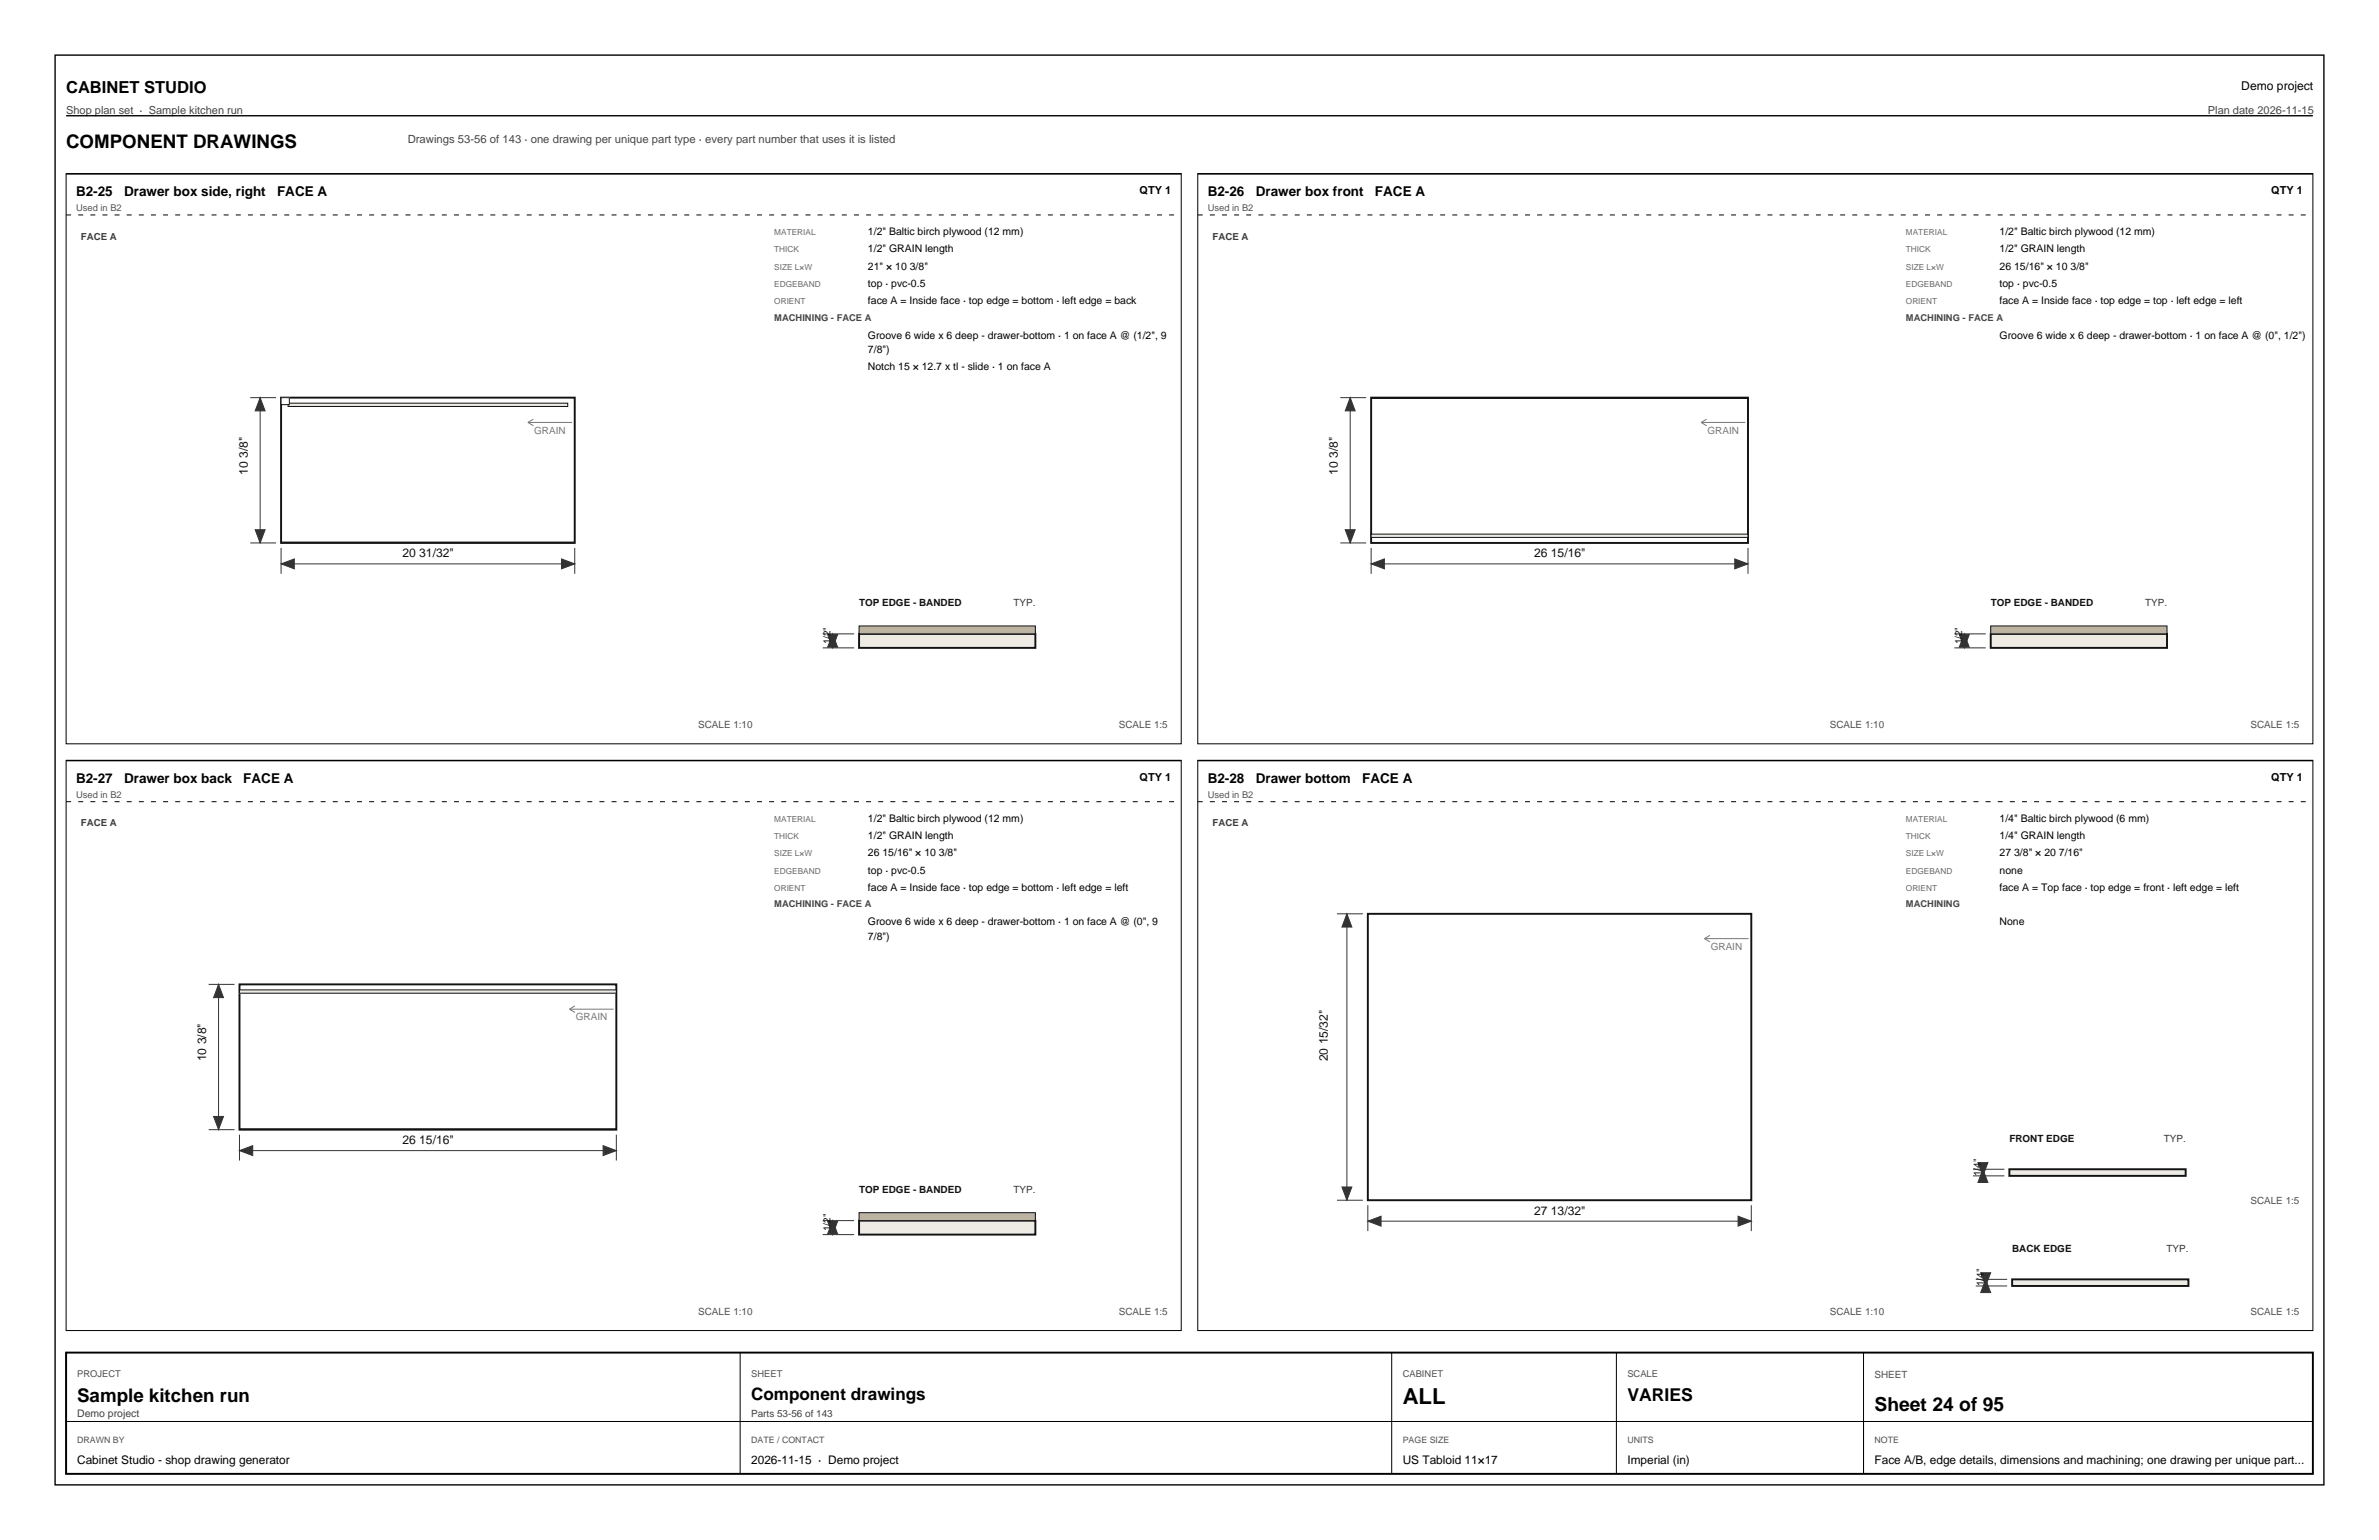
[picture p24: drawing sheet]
<svg xmlns="http://www.w3.org/2000/svg" width="432mm" height="279mm" viewBox="0 0 432 279" stroke-linecap="round" stroke-linejoin="round" font-family="sans-serif">
<defs><g id="words">
<text font-size="4" x="254.6" y="254.8">ALL</text>
<text font-size="3.5" x="340.2" y="256">Sheet 24 of 95</text>
<g font-size="3.4">
<text x="12" y="26.9">COMPONENT DRAWINGS</text>
<text x="14" y="254.3">Sample kitchen run</text>
</g>
<text font-size="3.2" x="295.4" y="254.1">VARIES</text>
<text font-size="3.1" x="136.3" y="254">Component drawings</text>
<text font-size="3" x="12" y="16.9">CABINET STUDIO</text>
<g font-size="2.5">
<text x="13.8" y="35.6">B2-25</text>
<text x="22.5" y="35.6">Drawer box side, right</text>
<text x="50.3" y="35.6">FACE A</text>
<text x="219.2" y="35.6">B2-26</text>
<text x="227.9" y="35.6">Drawer box front</text>
<text x="249.6" y="35.6">FACE A</text>
<text x="13.8" y="142">B2-27</text>
<text x="22.5" y="142">Drawer box back</text>
<text x="44.2" y="142">FACE A</text>
<text x="219.2" y="142">B2-28</text>
<text x="227.9" y="142">Drawer bottom</text>
<text x="247.2" y="142">FACE A</text>
</g>
<text font-size="2.2" x="406.8" y="16.3">Demo project</text>
<g font-size="2.2" fill="#111">
<text x="45" y="86.1" transform="rotate(-90 45 86.1)">10 3/8&quot;</text>
<text x="242.8" y="86.1" transform="rotate(-90 242.8 86.1)">10 3/8&quot;</text>
<text x="73" y="101.1">20 31/32&quot;</text>
<text x="278.4" y="101.1">26 15/16&quot;</text>
<text x="37.4" y="192.5" transform="rotate(-90 37.4 192.5)">10 3/8&quot;</text>
<text x="241" y="192.5" transform="rotate(-90 241 192.5)">20 15/32&quot;</text>
<text x="73" y="207.6">26 15/16&quot;</text>
<text x="278.4" y="220.4">27 13/32&quot;</text>
</g>
<text font-size="2.1" fill="#464646" x="74" y="25.9">Drawings 53-56 of 143 · one drawing per unique part type · every part number that uses it is listed</text>
<g font-size="2.1">
<text x="14" y="265.6">Cabinet Studio - shop drawing generator</text>
<text x="136.3" y="265.6">2026-11-15 · Demo project</text>
<text x="254.6" y="265.6">US Tabloid 11×17</text>
<text x="295.4" y="265.6">Imperial (in)</text>
<text x="340.2" y="265.6">Face A/B, edge details, dimensions and machining; one drawing per unique part...</text>
</g>
<g font-size="2" fill="#464646">
<text x="12" y="20.7">Shop plan set · Sample kitchen run</text>
<text x="400.7" y="20.7">Plan date 2026-11-15</text>
</g>
<g font-size="2">
<text x="206.8" y="35.2">QTY 1</text>
<text x="412.2" y="35.2">QTY 1</text>
<text x="206.8" y="141.6">QTY 1</text>
<text x="412.2" y="141.6">QTY 1</text>
</g>
<g font-size="1.9">
<text x="157.5" y="42.6">1/2&quot; Baltic birch plywood (12 mm)</text>
<text x="157.5" y="45.8">1/2&quot; GRAIN length</text>
<text x="362.9" y="42.6">1/2&quot; Baltic birch plywood (12 mm)</text>
<text x="362.9" y="45.8">1/2&quot; GRAIN length</text>
<text x="157.5" y="48.9">21&quot; × 10 3/8&quot;</text>
<text x="157.5" y="52.1">top · pvc-0.5</text>
<text x="362.9" y="48.9">26 15/16&quot; × 10 3/8&quot;</text>
<text x="362.9" y="52.1">top · pvc-0.5</text>
<text x="157.5" y="55.2">face A = Inside face · top edge = bottom · left edge = back</text>
<text x="362.9" y="55.2">face A = Inside face · top edge = top · left edge = left</text>
<text x="157.5" y="61.4">Groove 6 wide x 6 deep - drawer-bottom · 1 on face A @ (1/2&quot;, 9</text>
<text x="157.5" y="64.1">7/8&quot;)</text>
<text x="362.9" y="61.4">Groove 6 wide x 6 deep - drawer-bottom · 1 on face A @ (0&quot;, 1/2&quot;)</text>
<text x="157.5" y="67.2">Notch 15 × 12.7 x tl - slide · 1 on face A</text>
<text x="157.5" y="149.1">1/2&quot; Baltic birch plywood (12 mm)</text>
<text x="362.9" y="149.1">1/4&quot; Baltic birch plywood (6 mm)</text>
<text x="157.5" y="152.2">1/2&quot; GRAIN length</text>
<text x="157.5" y="155.4">26 15/16&quot; × 10 3/8&quot;</text>
<text x="362.9" y="152.2">1/4&quot; GRAIN length</text>
<text x="362.9" y="155.4">27 3/8&quot; × 20 7/16&quot;</text>
<text x="157.5" y="158.5">top · pvc-0.5</text>
<text x="157.5" y="161.7">face A = Inside face · top edge = bottom · left edge = left</text>
<text x="362.9" y="158.5">none</text>
<text x="362.9" y="161.7">face A = Top face · top edge = front · left edge = left</text>
<text x="157.5" y="167.9">Groove 6 wide x 6 deep - drawer-bottom · 1 on face A @ (0&quot;, 9</text>
<text x="362.9" y="167.9">None</text>
<text x="157.5" y="170.5">7/8&quot;)</text>
</g>
<text font-size="1.9" fill="#404040" x="14" y="257.1">Demo project</text>
<g font-size="1.8" fill="#3c3c3c">
<text x="14.7" y="43.5">FACE A</text>
<text x="220.1" y="43.5">FACE A</text>
<text x="14.7" y="149.9">FACE A</text>
<text x="220.1" y="149.9">FACE A</text>
</g>
<g font-size="1.8" fill="#777">
<text x="97" y="78.7">GRAIN</text>
<text x="309.9" y="78.7">GRAIN</text>
<text x="310.5" y="172.3">GRAIN</text>
<text x="104.5" y="185.1">GRAIN</text>
</g>
<g font-size="1.8" fill="#111">
<text x="155.9" y="110">TOP EDGE - BANDED</text>
<text x="361.3" y="110">TOP EDGE - BANDED</text>
<text x="150.8" y="116.9" transform="rotate(-90 150.8 116.9)">1/2&quot;</text>
<text x="356.2" y="116.9" transform="rotate(-90 356.2 116.9)">1/2&quot;</text>
<text x="364.7" y="207.2">FRONT EDGE</text>
<text x="359.6" y="213.4" transform="rotate(-90 359.6 213.4)">1/4&quot;</text>
<text x="155.9" y="216.5">TOP EDGE - BANDED</text>
<text x="150.8" y="223.4" transform="rotate(-90 150.8 223.4)">1/2&quot;</text>
<text x="365.2" y="227.1">BACK EDGE</text>
<text x="360.1" y="233.3" transform="rotate(-90 360.1 233.3)">1/4&quot;</text>
</g>
<g font-size="1.8" fill="#333">
<text x="183.9" y="110">TYP.</text>
<text x="389.3" y="110">TYP.</text>
<text x="392.7" y="207.2">TYP.</text>
<text x="183.9" y="216.5">TYP.</text>
<text x="393.2" y="227.1">TYP.</text>
</g>
<g font-size="1.8" fill="#505050">
<text x="126.7" y="132.1">SCALE 1:10</text>
<text x="203.1" y="132.1">SCALE 1:5</text>
<text x="332.1" y="132.1">SCALE 1:10</text>
<text x="408.5" y="132.1">SCALE 1:5</text>
<text x="408.5" y="218.5">SCALE 1:5</text>
<text x="126.7" y="238.5">SCALE 1:10</text>
<text x="203.1" y="238.5">SCALE 1:5</text>
<text x="332.1" y="238.5">SCALE 1:10</text>
<text x="408.5" y="238.5">SCALE 1:5</text>
<text x="340.2" y="249.9">SHEET</text>
</g>
<text font-size="1.8" fill="#404040" x="136.3" y="257">Parts 53-56 of 143</text>
<g font-size="1.7" fill="#555">
<text x="13.8" y="38.3">Used in B2</text>
<text x="219.2" y="38.3">Used in B2</text>
<text x="13.8" y="144.8">Used in B2</text>
<text x="219.2" y="144.8">Used in B2</text>
</g>
<g font-size="1.7" fill="#464646">
<text x="140.5" y="58.2">MACHINING - FACE A</text>
<text x="345.9" y="58.2">MACHINING - FACE A</text>
<text x="140.5" y="164.6">MACHINING - FACE A</text>
<text x="345.9" y="164.6">MACHINING</text>
</g>
<g font-size="1.7" fill="#505050">
<text x="14" y="249.8">PROJECT</text>
<text x="136.3" y="249.8">SHEET</text>
<text x="254.6" y="249.8">CABINET</text>
<text x="295.4" y="249.8">SCALE</text>
</g>
<g font-size="1.6" fill="#505050">
<text x="14" y="261.9">DRAWN BY</text>
<text x="136.3" y="261.9">DATE / CONTACT</text>
<text x="254.6" y="261.9">PAGE SIZE</text>
<text x="295.4" y="261.9">UNITS</text>
<text x="340.2" y="261.9">NOTE</text>
</g>
<g font-size="1.5" fill="#696969">
<text x="140.5" y="42.6">MATERIAL</text>
<text x="140.5" y="45.8">THICK</text>
<text x="345.9" y="42.6">MATERIAL</text>
<text x="345.9" y="45.8">THICK</text>
<text x="140.5" y="48.9">SIZE L×W</text>
<text x="140.5" y="52.1">EDGEBAND</text>
<text x="345.9" y="48.9">SIZE L×W</text>
<text x="345.9" y="52.1">EDGEBAND</text>
<text x="140.5" y="55.2">ORIENT</text>
<text x="345.9" y="55.2">ORIENT</text>
<text x="140.5" y="149.1">MATERIAL</text>
<text x="345.9" y="149.1">MATERIAL</text>
<text x="140.5" y="152.2">THICK</text>
<text x="140.5" y="155.4">SIZE L×W</text>
<text x="345.9" y="152.2">THICK</text>
<text x="345.9" y="155.4">SIZE L×W</text>
<text x="140.5" y="158.5">EDGEBAND</text>
<text x="140.5" y="161.7">ORIENT</text>
<text x="345.9" y="158.5">EDGEBAND</text>
<text x="345.9" y="161.7">ORIENT</text>
</g>
</g></defs>
<path d="M10 10h411.8v259.4h-411.8zM12 21h407.8M12 31.5h202.4" fill="none" stroke="#000" stroke-width=".25"/>
<path d="M12 31.5h202.4v103.4h-202.4z" fill="none" stroke="#000" stroke-width=".18"/>
<path d="M12 39h202.4" fill="none" stroke="#000" stroke-width=".18" stroke-dasharray=".9 1.3" stroke-linecap="butt"/>
<path d="M51 72.1h53.3v26.4h-53.3z" fill="none" stroke="#121212" stroke-width=".35"/>
<path d="M51 98.4h53.3" fill="none" stroke="#121212" stroke-width=".18"/>
<path d="M52.3 73.1h50.7v.6h-50.7z" fill="#edebe3"/>
<path d="M52.3 73.1h50.7v.6h-50.7z" fill="none" stroke="#121212" stroke-width=".18"/>
<path d="M51 72.1h1.5v1.3h-1.5z" fill="#fff"/>
<path d="M51 72.1h1.5v1.3h-1.5z" fill="none" stroke="#121212" stroke-width=".18"/>
<path d="M95.8 76.6h8M95.8 76.6l1 .6M96.8 76l-1 .6" fill="none" stroke="#787878" stroke-width=".18"/>
<path d="M51 99.4v4.7M104.3 99.4v4.7M51 102.3h53.3" fill="none" stroke="#333" stroke-width=".18"/>
<path d="M51 102.3l2.4-.9v1.8z" fill="#333"/>
<path d="M51 102.3l2.4-.9v1.8z" fill="none" stroke="#333" stroke-width=".18"/>
<path d="M101.9 101.4l2.4 .9-2.4 .9z" fill="#333"/>
<path d="M45.4 72.1h4.7M47.2 72.1v26.4M45.4 98.5h4.7M101.9 101.4l2.4 .9-2.4 .9z" fill="none" stroke="#333" stroke-width=".18"/>
<path d="M46.3 96.1h1.8l-.9 2.4z" fill="#333"/>
<path d="M46.3 96.1h1.8l-.9 2.4z" fill="none" stroke="#333" stroke-width=".18"/>
<path d="M47.2 72.1l.9 2.4h-1.8z" fill="#333"/>
<path d="M47.2 72.1l.9 2.4h-1.8z" fill="none" stroke="#333" stroke-width=".18"/>
<path d="M155.9 115h32v2.5h-32z" fill="#edebe3"/>
<path d="M155.9 115h32v2.5h-32z" fill="none" stroke="#121212" stroke-width=".35"/>
<path d="M155.9 113.6h32v1.4h-32z" fill="#bdb3a1"/>
<path d="M155.9 113.6h32v1.4h-32z" fill="none" stroke="#121212" stroke-width=".18"/>
<path d="M149.3 117.5h5.7M149.3 115h5.7M151.1 115v2.5" fill="none" stroke="#333" stroke-width=".18"/>
<path d="M150.2 115.1h1.8l-.9 2.4z" fill="#333"/>
<path d="M150.2 115.1h1.8l-.9 2.4z" fill="none" stroke="#333" stroke-width=".18"/>
<path d="M151.1 115l.9 2.4h-1.8z" fill="#333"/>
<path d="M151.1 115l.9 2.4h-1.8z" fill="none" stroke="#333" stroke-width=".18"/>
<path d="M217.4 31.5h202.4v103.4h-202.4z" fill="none" stroke="#000" stroke-width=".18"/>
<path d="M217.4 31.5h202.4" fill="none" stroke="#000" stroke-width=".25"/>
<path d="M217.4 39h202.4" fill="none" stroke="#000" stroke-width=".18" stroke-dasharray=".9 1.3" stroke-linecap="butt"/>
<path d="M248.9 72.1h68.4v26.4h-68.4z" fill="none" stroke="#121212" stroke-width=".35"/>
<path d="M248.9 72.3h68.4" fill="none" stroke="#121212" stroke-width=".18"/>
<path d="M248.9 96.9h68.4v.6h-68.4z" fill="#edebe3"/>
<path d="M248.9 96.9h68.4v.6h-68.4z" fill="none" stroke="#121212" stroke-width=".18"/>
<path d="M308.8 76.6h8M308.8 76.6l1 .6M309.8 76l-1 .6" fill="none" stroke="#787878" stroke-width=".18"/>
<path d="M248.9 99.4v4.7M317.3 99.4v4.7M248.9 102.3h68.4" fill="none" stroke="#333" stroke-width=".18"/>
<path d="M248.9 102.3l2.4-.9v1.8z" fill="#333"/>
<path d="M248.9 102.3l2.4-.9v1.8z" fill="none" stroke="#333" stroke-width=".18"/>
<path d="M314.9 101.4l2.4 .9-2.4 .9z" fill="#333"/>
<path d="M243.3 72.1h4.7M245.1 72.1v26.4M243.3 98.5h4.7M314.9 101.4l2.4 .9-2.4 .9z" fill="none" stroke="#333" stroke-width=".18"/>
<path d="M244.2 96.1h1.8l-.9 2.4z" fill="#333"/>
<path d="M244.2 96.1h1.8l-.9 2.4z" fill="none" stroke="#333" stroke-width=".18"/>
<path d="M245.1 72.1l.9 2.4h-1.8z" fill="#333"/>
<path d="M245.1 72.1l.9 2.4h-1.8z" fill="none" stroke="#333" stroke-width=".18"/>
<path d="M361.3 115h32v2.5h-32z" fill="#edebe3"/>
<path d="M361.3 115h32v2.5h-32z" fill="none" stroke="#121212" stroke-width=".35"/>
<path d="M361.3 113.6h32v1.4h-32z" fill="#bdb3a1"/>
<path d="M361.3 113.6h32v1.4h-32z" fill="none" stroke="#121212" stroke-width=".18"/>
<path d="M354.7 117.5h5.7M354.7 115h5.7M356.5 115v2.5" fill="none" stroke="#333" stroke-width=".18"/>
<path d="M355.6 115.1h1.8l-.9 2.4z" fill="#333"/>
<path d="M355.6 115.1h1.8l-.9 2.4z" fill="none" stroke="#333" stroke-width=".18"/>
<path d="M356.5 115l.9 2.4h-1.8z" fill="#333"/>
<path d="M356.5 115l.9 2.4h-1.8z" fill="none" stroke="#333" stroke-width=".18"/>
<path d="M12 137.9h202.4v103.5h-202.4z" fill="none" stroke="#000" stroke-width=".18"/>
<path d="M12 138h202.4" fill="none" stroke="#000" stroke-width=".25"/>
<path d="M12 145.5h202.4" fill="none" stroke="#000" stroke-width=".18" stroke-dasharray=".9 1.3" stroke-linecap="butt"/>
<path d="M43.5 178.6h68.4v26.4h-68.4z" fill="none" stroke="#121212" stroke-width=".35"/>
<path d="M43.5 204.8h68.4" fill="none" stroke="#121212" stroke-width=".18"/>
<path d="M43.5 179.6h68.4v.6h-68.4z" fill="#edebe3"/>
<path d="M43.5 179.6h68.4v.6h-68.4z" fill="none" stroke="#121212" stroke-width=".18"/>
<path d="M103.4 183.1h8M103.4 183.1l1 .6M104.4 182.5l-1 .6" fill="none" stroke="#787878" stroke-width=".18"/>
<path d="M43.5 205.9v4.7M43.5 208.8h68.4M111.9 205.9v4.7" fill="none" stroke="#333" stroke-width=".18"/>
<path d="M43.5 208.8l2.4-.9v1.8z" fill="#333"/>
<path d="M43.5 208.8l2.4-.9v1.8z" fill="none" stroke="#333" stroke-width=".18"/>
<path d="M109.5 207.9l2.4 .9-2.4 .9z" fill="#333"/>
<path d="M37.9 178.6h4.7M39.7 178.6v26.4M37.9 205h4.7M109.5 207.9l2.4 .9-2.4 .9z" fill="none" stroke="#333" stroke-width=".18"/>
<path d="M38.8 202.6h1.8l-.9 2.4z" fill="#333"/>
<path d="M38.8 202.6h1.8l-.9 2.4z" fill="none" stroke="#333" stroke-width=".18"/>
<path d="M39.7 178.6l.9 2.4h-1.8z" fill="#333"/>
<path d="M39.7 178.6l.9 2.4h-1.8z" fill="none" stroke="#333" stroke-width=".18"/>
<path d="M155.9 221.5h32v2.5h-32z" fill="#edebe3"/>
<path d="M155.9 221.5h32v2.5h-32z" fill="none" stroke="#121212" stroke-width=".35"/>
<path d="M155.9 220h32v1.5h-32z" fill="#bdb3a1"/>
<path d="M155.9 220h32v1.5h-32z" fill="none" stroke="#121212" stroke-width=".18"/>
<path d="M149.3 224h5.7M149.3 221.5h5.7M151.1 221.5v2.5" fill="none" stroke="#333" stroke-width=".18"/>
<path d="M150.2 221.6h1.8l-.9 2.4z" fill="#333"/>
<path d="M150.2 221.6h1.8l-.9 2.4z" fill="none" stroke="#333" stroke-width=".18"/>
<path d="M151.1 221.5l.9 2.4h-1.8z" fill="#333"/>
<path d="M248.3 218.7v4.7M317.9 218.7v4.7M151.1 221.5l.9 2.4h-1.8zM248.3 221.6h69.6" fill="none" stroke="#333" stroke-width=".18"/>
<path d="M217.4 137.9h202.4v103.5h-202.4z" fill="none" stroke="#000" stroke-width=".18"/>
<path d="M217.4 138h202.4" fill="none" stroke="#000" stroke-width=".25"/>
<path d="M217.4 145.5h202.4" fill="none" stroke="#000" stroke-width=".18" stroke-dasharray=".9 1.3" stroke-linecap="butt"/>
<path d="M248.3 165.8h69.6v52h-69.6z" fill="none" stroke="#121212" stroke-width=".35"/>
<path d="M309.4 170.3h8M309.4 170.3l1 .6M310.4 169.7l-1 .6" fill="none" stroke="#787878" stroke-width=".18"/>
<path d="M248.3 221.6l2.4-.9v1.8z" fill="#333"/>
<path d="M248.3 221.6l2.4-.9v1.8z" fill="none" stroke="#333" stroke-width=".18"/>
<path d="M315.5 220.7l2.4 .9-2.4 .9z" fill="#333"/>
<path d="M242.7 165.8h4.7M244.5 165.8v52M242.7 217.8h4.7M315.5 220.7l2.4 .9-2.4 .9z" fill="none" stroke="#333" stroke-width=".18"/>
<path d="M243.6 215.4h1.8l-.9 2.4z" fill="#333"/>
<path d="M243.6 215.4h1.8l-.9 2.4z" fill="none" stroke="#333" stroke-width=".18"/>
<path d="M244.5 165.8l.9 2.4h-1.8z" fill="#333"/>
<path d="M244.5 165.8l.9 2.4h-1.8z" fill="none" stroke="#333" stroke-width=".18"/>
<path d="M364.7 212.1h32v1.2h-32z" fill="#edebe3"/>
<path d="M364.7 212.1h32v1.2h-32z" fill="none" stroke="#121212" stroke-width=".35"/>
<path d="M358.1 213.3h5.7M358.1 212.1h5.7M359.9 212.1v1.2" fill="none" stroke="#333" stroke-width=".18"/>
<path d="M359 210.9h1.8l-.9 2.4z" fill="#333"/>
<path d="M359 210.9h1.8l-.9 2.4z" fill="none" stroke="#333" stroke-width=".18"/>
<path d="M359.9 212.1l.9 2.4h-1.8z" fill="#333"/>
<path d="M359.9 212.1l.9 2.4h-1.8z" fill="none" stroke="#333" stroke-width=".18"/>
<path d="M365.2 232.1h32v1.2h-32z" fill="#edebe3"/>
<path d="M365.2 232.1h32v1.2h-32z" fill="none" stroke="#121212" stroke-width=".35"/>
<path d="M358.6 233.3h5.7M358.6 232.1h5.7M360.4 232.1v1.2" fill="none" stroke="#333" stroke-width=".18"/>
<path d="M359.5 230.9h1.8l-.9 2.4z" fill="#333"/>
<path d="M359.5 230.9h1.8l-.9 2.4z" fill="none" stroke="#333" stroke-width=".18"/>
<path d="M360.4 232.1l.9 2.4h-1.8z" fill="#333"/>
<path d="M360.4 232.1l.9 2.4h-1.8z" fill="none" stroke="#333" stroke-width=".18"/>
<path d="M12 245.4h407.8v22h-407.8z" fill="none" stroke="#000" stroke-width=".35"/>
<path d="M12 245.4v22M12 257.9h407.8M134.3 245.4v22M252.6 245.4v22M293.4 245.4v22M338.2 245.4v22" fill="none" stroke="#000" stroke-width=".18"/>
<use href="#words"/>
</svg>
